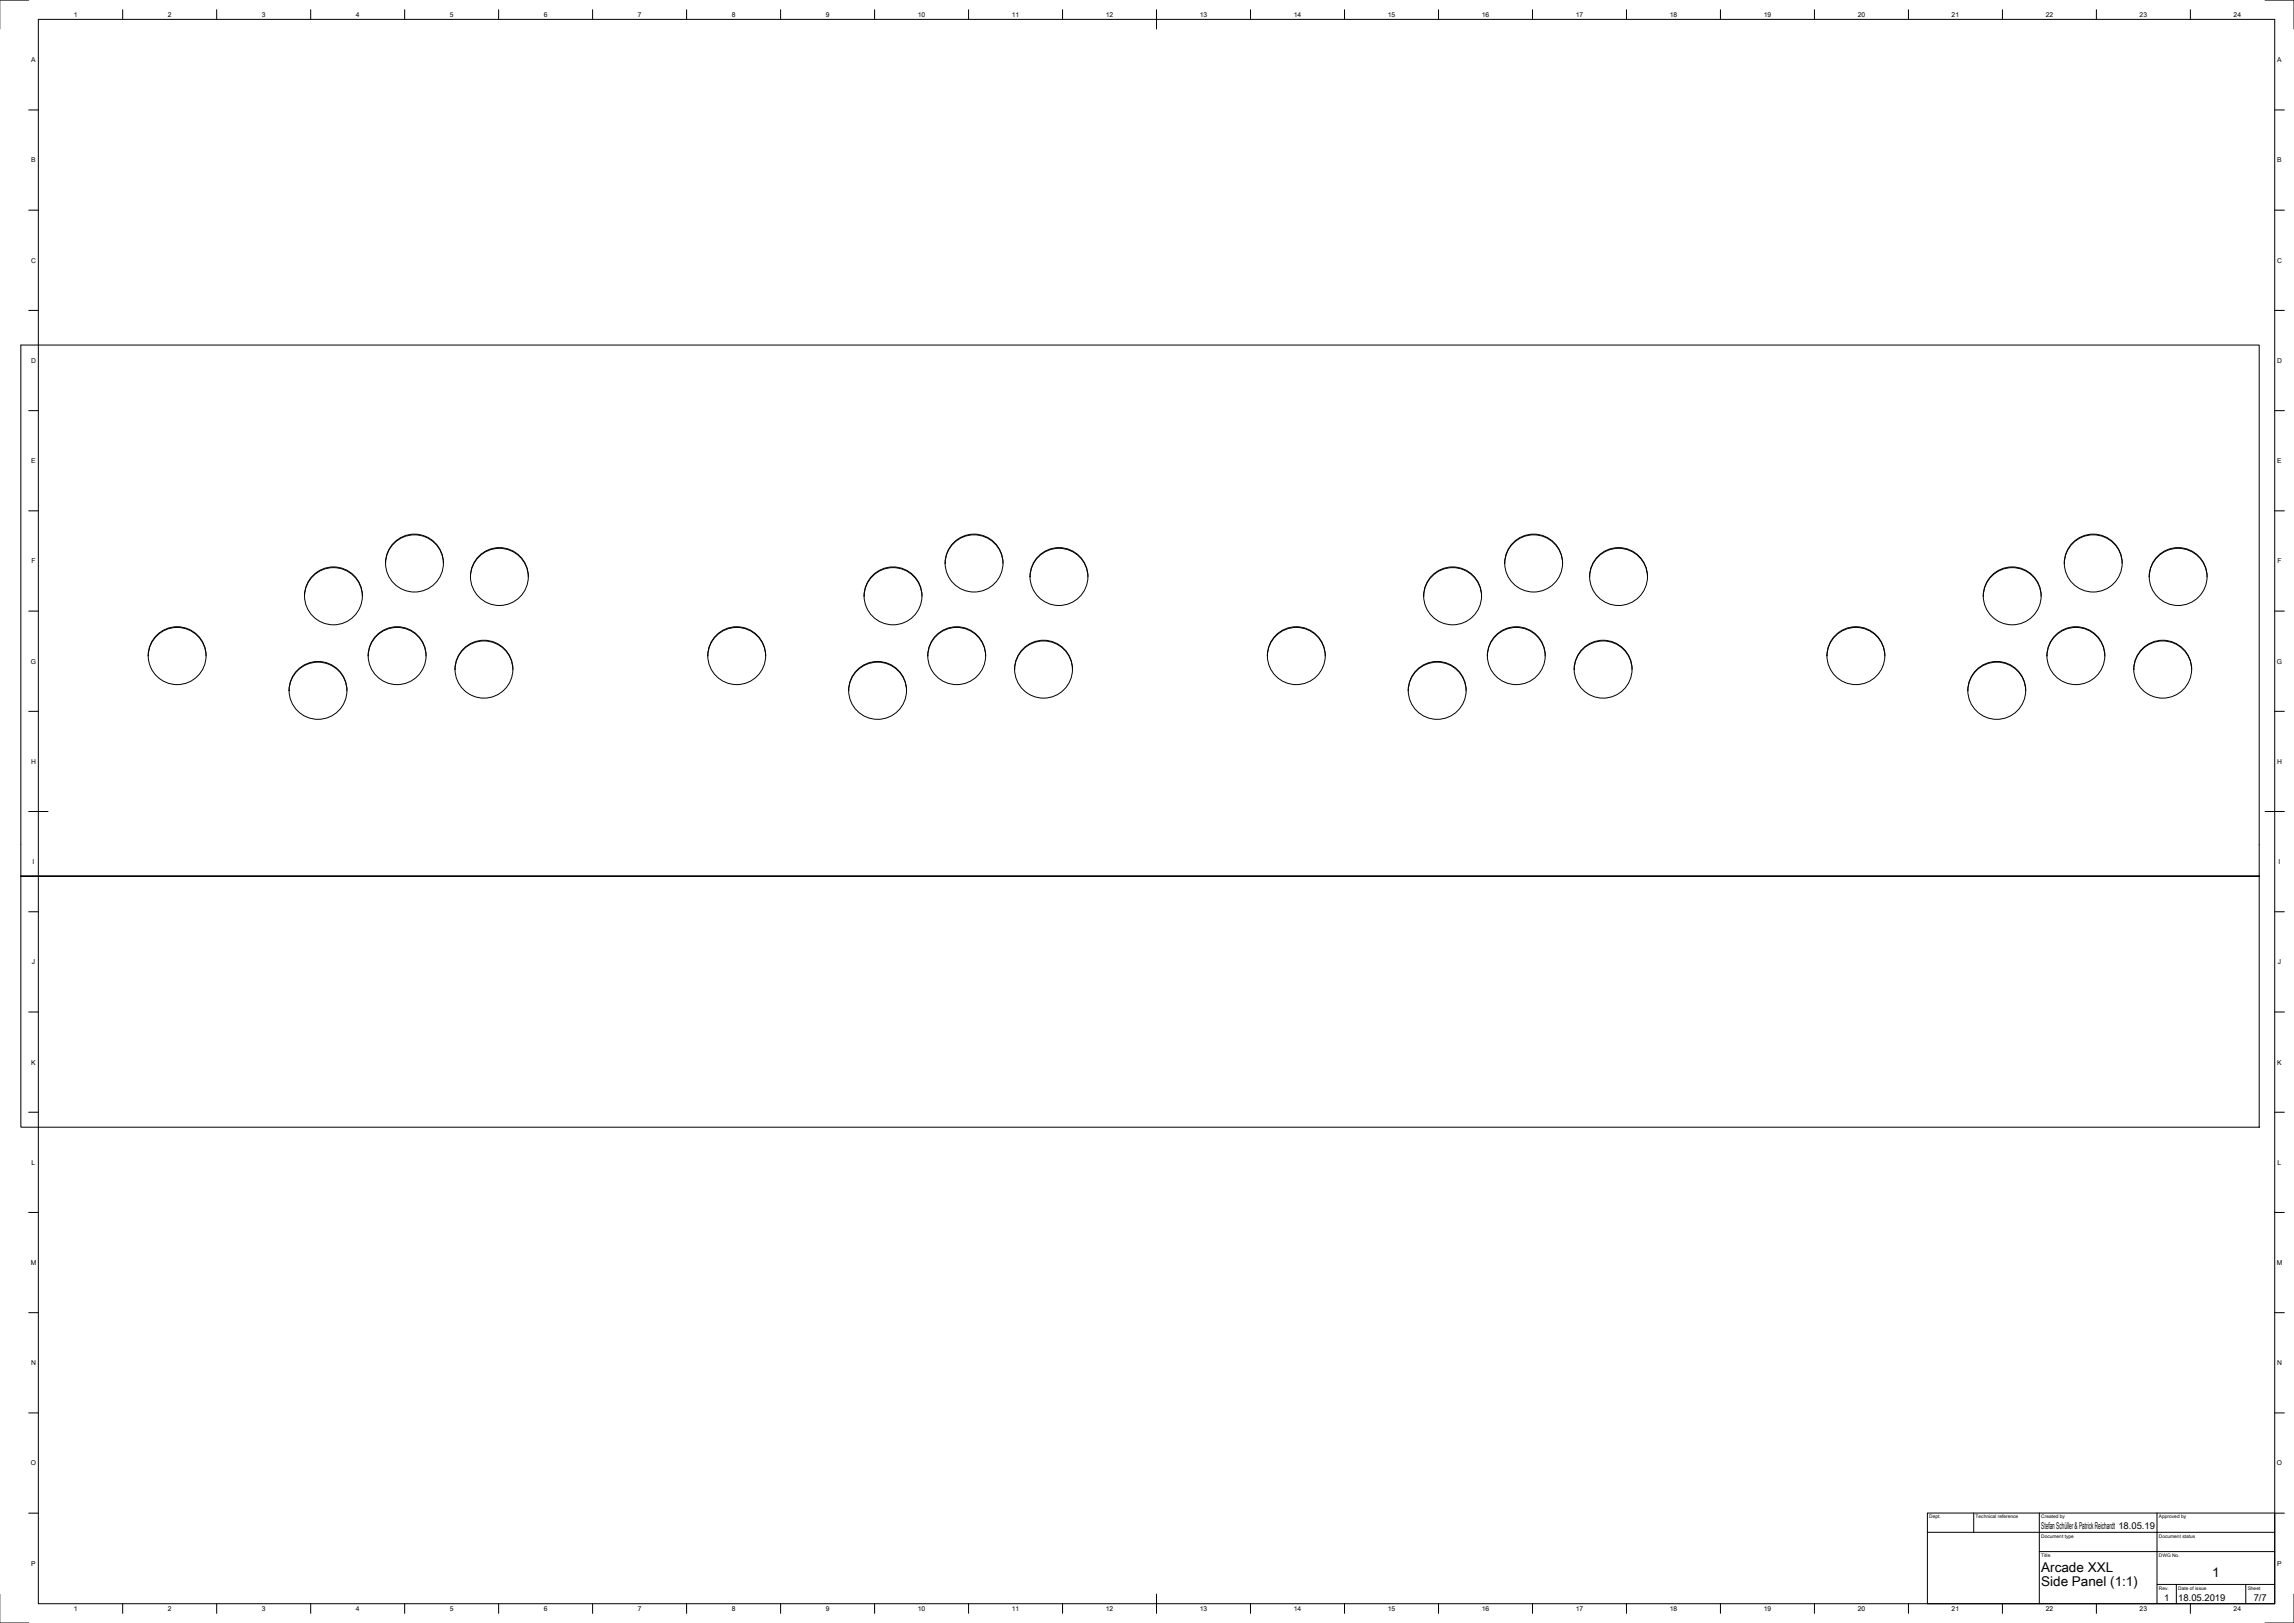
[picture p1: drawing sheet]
<svg xmlns="http://www.w3.org/2000/svg" width="1189mm" height="841mm" viewBox="0 0 1189 841" stroke-linecap="round" stroke-linejoin="round" font-family="sans-serif">
<defs><g id="words">
<g font-size="7">
<text x="1058" y="815">Arcade XXL</text>
<text x="1146" y="817">1</text>
<text x="1058" y="822">Side Panel (1:1)</text>
</g>
<g font-size="4.9">
<text x="1058" y="793">Stefan Schüller &amp; Patrick Reichardt 18.05.19</text>
<text x="1122" y="830">1</text>
<text x="1129" y="830">18.05.2019</text>
<text x="1168" y="830">7/7</text>
</g>
<g font-size="3.5">
<text x="38" y="9">1</text>
<text x="87" y="9">2</text>
<text x="136" y="9">3</text>
<text x="184" y="9">4</text>
<text x="233" y="9">5</text>
<text x="282" y="9">6</text>
<text x="331" y="9">7</text>
<text x="379" y="9">8</text>
<text x="428" y="9">9</text>
<text x="476" y="9">10</text>
<text x="524" y="9">11</text>
<text x="573" y="9">12</text>
<text x="622" y="9">13</text>
<text x="670" y="9">14</text>
<text x="719" y="9">15</text>
<text x="768" y="9">16</text>
<text x="817" y="9">17</text>
<text x="865" y="9">18</text>
<text x="914" y="9">19</text>
<text x="963" y="9">20</text>
<text x="1011" y="9">21</text>
<text x="1060" y="9">22</text>
<text x="1109" y="9">23</text>
<text x="1158" y="9">24</text>
<text x="16" y="32">A</text>
<text x="1180" y="32">A</text>
<text x="16" y="84">B</text>
<text x="1180" y="84">B</text>
<text x="16" y="136">C</text>
<text x="1180" y="136">C</text>
<text x="16" y="188">D</text>
<text x="1180" y="188">D</text>
<text x="16" y="240">E</text>
<text x="1180" y="240">E</text>
<text x="16" y="292">F</text>
<text x="1180" y="292">F</text>
<text x="16" y="344">G</text>
<text x="1180" y="344">G</text>
<text x="16" y="396">H</text>
<text x="1180" y="396">H</text>
<text x="17" y="448">I</text>
<text x="1181" y="448">I</text>
<text x="17" y="500">J</text>
<text x="1181" y="500">J</text>
<text x="16" y="552">K</text>
<text x="1180" y="552">K</text>
<text x="16" y="604">L</text>
<text x="1180" y="604">L</text>
<text x="16" y="655">M</text>
<text x="1180" y="655">M</text>
<text x="16" y="707">N</text>
<text x="1180" y="707">N</text>
<text x="16" y="759">O</text>
<text x="1180" y="759">O</text>
<text x="16" y="811">P</text>
<text x="1180" y="811">P</text>
<text x="38" y="835">1</text>
<text x="87" y="835">2</text>
<text x="136" y="835">3</text>
<text x="184" y="835">4</text>
<text x="233" y="835">5</text>
<text x="282" y="835">6</text>
<text x="331" y="835">7</text>
<text x="379" y="835">8</text>
<text x="428" y="835">9</text>
<text x="476" y="835">10</text>
<text x="524" y="835">11</text>
<text x="573" y="835">12</text>
<text x="622" y="835">13</text>
<text x="670" y="835">14</text>
<text x="719" y="835">15</text>
<text x="768" y="835">16</text>
<text x="817" y="835">17</text>
<text x="865" y="835">18</text>
<text x="914" y="835">19</text>
<text x="963" y="835">20</text>
<text x="1011" y="835">21</text>
<text x="1060" y="835">22</text>
<text x="1109" y="835">23</text>
<text x="1158" y="835">24</text>
</g>
<g font-size="2.5">
<text x="1000" y="787">Dept.</text>
<text x="1024" y="787">Technical reference</text>
<text x="1058" y="787">Created by</text>
<text x="1119" y="787">Approved by</text>
<text x="1058" y="797">Document type</text>
<text x="1119" y="797">Document status</text>
<text x="1058" y="807">Title</text>
<text x="1119" y="807">DWG No.</text>
<text x="1119" y="824">Rev.</text>
<text x="1129" y="824">Date of issue</text>
<text x="1165" y="824">Sheet</text>
</g>
</g></defs>
<!-- layer: Visible -->
<g fill="none" stroke="#000" stroke-width=".52">
<path d="M11 179h1160v275h-1160zM200 292a15 15 0 0 1 15-15 15 15 0 0 1 15 15M244 299a15 15 0 0 1 15-15 15 15 0 0 1 15 15M490 292a15 15 0 0 1 15-15 15 15 0 0 1 15 15M534 299a15 15 0 0 1 15-15 15 15 0 0 1 15 15M780 292a15 15 0 0 1 15-15 15 15 0 0 1 15 15M824 299a15 15 0 0 1 15-15 15 15 0 0 1 15 15M1070 292a15 15 0 0 1 15-15 15 15 0 0 1 15 15M1114 299a15 15 0 0 1 15-15 15 15 0 0 1 15 15M158 309a15 15 0 0 1 15-15 15 15 0 0 1 15 15M448 309a15 15 0 0 1 15-15 15 15 0 0 1 15 15M738 309a15 15 0 0 1 15-15 15 15 0 0 1 15 15"/>
<path d="M1028 309a15 15 0 0 1 15-15 15 15 0 0 1 15 15M77 340a15 15 0 0 1 15-15 15 15 0 0 1 15 15M191 340a15 15 0 0 1 15-15 15 15 0 0 1 15 15M367 340a15 15 0 0 1 15-15 15 15 0 0 1 15 15M481 340a15 15 0 0 1 15-15 15 15 0 0 1 15 15M657 340a15 15 0 0 1 15-15 15 15 0 0 1 15 15M771 340a15 15 0 0 1 15-15 15 15 0 0 1 15 15M947 340a15 15 0 0 1 15-15 15 15 0 0 1 15 15M1061 340a15 15 0 0 1 15-15 15 15 0 0 1 15 15M150 358a15 15 0 0 1 15-15 15 15 0 0 1 15 15M236 347a15 15 0 0 1 15-15 15 15 0 0 1 15 15M440 358a15 15 0 0 1 15-15 15 15 0 0 1 15 15"/>
<path d="M526 347a15 15 0 0 1 15-15 15 15 0 0 1 15 15M730 358a15 15 0 0 1 15-15 15 15 0 0 1 15 15M816 347a15 15 0 0 1 15-15 15 15 0 0 1 15 15M1020 358a15 15 0 0 1 15-15 15 15 0 0 1 15 15M1106 347a15 15 0 0 1 15-15 15 15 0 0 1 15 15M11 454h1160v130h-1160zM11 454h.1M11 454h1160M1171 454h.1"/>
<circle cx="215" cy="292" r="15"/>
<circle cx="259" cy="299" r="15"/>
<circle cx="505" cy="292" r="15"/>
<circle cx="549" cy="299" r="15"/>
<circle cx="795" cy="292" r="15"/>
<circle cx="839" cy="299" r="15"/>
<circle cx="1085" cy="292" r="15"/>
<circle cx="1129" cy="299" r="15"/>
<circle cx="173" cy="309" r="15"/>
<circle cx="463" cy="309" r="15"/>
<circle cx="753" cy="309" r="15"/>
<circle cx="1043" cy="309" r="15"/>
<circle cx="92" cy="340" r="15"/>
<circle cx="206" cy="340" r="15"/>
<circle cx="382" cy="340" r="15"/>
<circle cx="496" cy="340" r="15"/>
<circle cx="672" cy="340" r="15"/>
<circle cx="786" cy="340" r="15"/>
<circle cx="962" cy="340" r="15"/>
<circle cx="1076" cy="340" r="15"/>
<circle cx="165" cy="358" r="15"/>
<circle cx="251" cy="347" r="15"/>
<circle cx="455" cy="358" r="15"/>
<circle cx="541" cy="347" r="15"/>
<circle cx="745" cy="358" r="15"/>
<circle cx="831" cy="347" r="15"/>
<circle cx="1035" cy="358" r="15"/>
<circle cx="1121" cy="347" r="15"/>
</g>
<!-- layer: Border -->
<g fill="none" stroke="#000" stroke-width=".52">
<path d="M0 0h15M20 10h1159v821h-1159zM64 5v5M112 5v5M161 5v5M210 5v5M258 5v5M307 5v5M356 5v5M405 5v5M453 5v5M502 5v5"/>
<path d="M551 5v5M599 5v10M648 5v5M697 5v5M746 5v5M794 5v5M843 5v5M892 5v5M940 5v5M989 5v5M1038 5v5M1086 5v5"/>
<path d="M1135 5v5M1174 0h15v15M15 57h5M1179 57h5M15 109h5M1179 109h5M15 161h5M1179 161h5M15 213h5M1179 213h5M15 265h5M1179 265h5"/>
<path d="M15 317h5M1179 317h5M15 369h5M1179 369h5M15 421h10M1174 421h10M15 472h5M1179 472h5M15 524h5M1179 524h5M15 576h5M1179 576h5"/>
<path d="M15 628h5M1179 628h5M15 680h5M1179 680h5M15 732h5M1179 732h5M15 784h5M1179 784h5M64 831v5M112 831v5M161 831v5M210 831v5"/>
<path d="M258 831v5M307 831v5M356 831v5M405 831v5M453 831v5M502 831v5M551 831v5M599 826v10M648 831v5M697 831v5M746 831v5M794 831v5"/>
<path d="M843 831v5M892 831v5M940 831v5M989 831v5M1038 831v5M1086 831v5M1135 831v5M1189 826v15h-15M0 841h15"/>
</g>
<!-- layer: TitleBlock -->
<path d="M999 784h180v47h-180zM999 794h180M1023 784v10M1057 784v47M1118 784v47M1057 804h122M1118 821h61M1128 821v10M1164 821v10" fill="none" stroke="#000" stroke-width=".52"/>
<use href="#words"/>
</svg>
